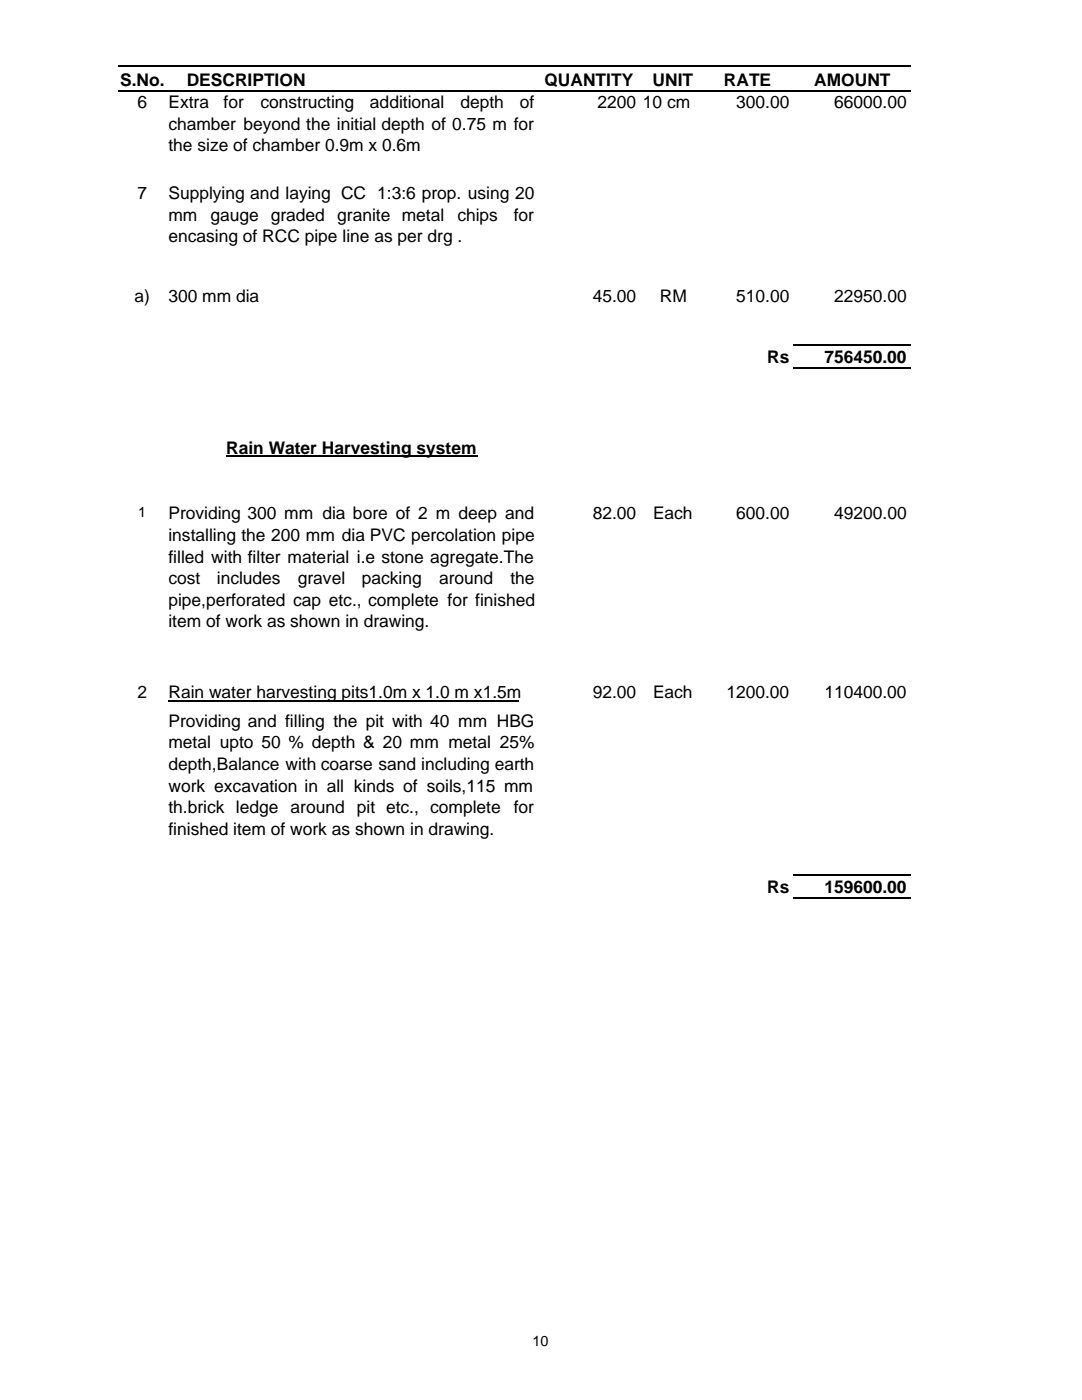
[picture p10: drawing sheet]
<svg xmlns="http://www.w3.org/2000/svg" width="216mm" height="279mm" viewBox="0 0 216 279" stroke-linecap="round" stroke-linejoin="round" font-family="sans-serif">
<defs><g id="words">
<g font-size="3.5">
<text x="24" y="17.2">S.No.</text>
<text x="37.3" y="17.2">DESCRIPTION</text>
<text x="108.6" y="17.2">QUANTITY</text>
<text x="130.2" y="17.2">UNIT</text>
<text x="144.4" y="17.2">RATE</text>
<text x="162.5" y="17.2">AMOUNT</text>
<text x="27.4" y="21.6">6</text>
<text x="33.6" y="21.6">Extra</text>
<text x="44.6" y="21.6">for</text>
<text x="52" y="21.6">constructing</text>
<text x="73.8" y="21.6">additional</text>
<text x="91.9" y="21.6">depth</text>
<text x="103.7" y="21.6">of</text>
<text x="119.2" y="21.6">2200 10 cm</text>
<text x="146.9" y="21.6">300.00</text>
<text x="166.4" y="21.6">66000.00</text>
<text x="33.6" y="25.9">chamber beyond the initial depth of 0.75 m for</text>
<text x="33.6" y="30.2">the size of chamber 0.9m x 0.6m</text>
<text x="27.4" y="39.7">7</text>
<text x="33.6" y="39.7">Supplying and laying CC 1:3:6 prop. using 20</text>
<text x="33.6" y="44">mm</text>
<text x="42" y="44">gauge graded</text>
<text x="67.3" y="44">granite metal</text>
<text x="91.3" y="44">chips</text>
<text x="102.5" y="44">for</text>
<text x="33.6" y="48.3">encasing of RCC pipe line as per drg .</text>
<text x="26.8" y="60.2">a)</text>
<text x="33.6" y="60.2">300 mm dia</text>
<text x="118.3" y="60.2">45.00</text>
<text x="131.7" y="60.2">RM</text>
<text x="146.9" y="60.2">510.00</text>
<text x="166.4" y="60.2">22950.00</text>
<text x="153.1" y="72.4">Rs</text>
<text x="164.5" y="72.4">756450.00</text>
<text x="45.1" y="90.6">Rain Water Harvesting system</text>
<text x="33.6" y="103.6">Providing 300 mm dia bore of 2 m deep and</text>
<text x="33.6" y="107.9">installing the 200 mm dia PVC percolation pipe</text>
<text x="118.3" y="103.6">82.00</text>
<text x="130.3" y="103.6">Each</text>
<text x="146.9" y="103.6">600.00</text>
<text x="166.5" y="103.6">49200.00</text>
<text x="33.6" y="112.3">filled with filter material i.e stone agregate.The</text>
<text x="33.6" y="116.6">cost</text>
<text x="43.3" y="116.6">includes</text>
<text x="59.4" y="116.6">gravel</text>
<text x="72.2" y="116.6">packing</text>
<text x="87.6" y="116.6">around</text>
<text x="101.8" y="116.6">the</text>
<text x="33.6" y="120.9">pipe,perforated cap etc., complete for finished</text>
<text x="33.6" y="125.2">item of work as shown in drawing.</text>
<text x="27.4" y="139.4">2</text>
<text x="33.6" y="139.4">Rain water harvesting pits1.0m x 1.0 m x1.5m</text>
<text x="118.3" y="139.4">92.00</text>
<text x="130.3" y="139.4">Each</text>
<text x="144.9" y="139.4">1200.00</text>
<text x="164.5" y="139.4">110400.00</text>
<text x="33.6" y="145">Providing and filling the pit with 40 mm HBG</text>
<text x="33.6" y="149.4">metal upto 50 % depth &amp; 20 mm metal 25%</text>
<text x="33.6" y="153.7">depth,Balance with coarse sand including earth</text>
<text x="33.6" y="158">work excavation in all kinds of soils,115 mm</text>
<text x="33.6" y="162.3">th.brick ledge around pit etc., complete</text>
<text x="33.6" y="166.6">finished item of work as shown in drawing.</text>
<text x="102.5" y="162.3">for</text>
<text x="153.1" y="178.2">Rs</text>
<text x="164.5" y="178.2">159600.00</text>
</g>
<g font-size="2.9">
<text x="27.6" y="103.1">1</text>
<text x="106.3" y="268.6">10</text>
</g>
</g></defs>
<path d="M23.5 13.3h158.2M23.5 18.2h158.2M158.2 68.9h23.5M158.2 73.4h23.5M33.6 139.8h69.9M158.2 174.7h23.5M158.2 179.2h23.5" fill="none" stroke="#000" stroke-width=".25"/>
<path d="M45.1 91.1h50.1" fill="none" stroke="#000" stroke-width=".34"/>
<use href="#words"/>
</svg>
